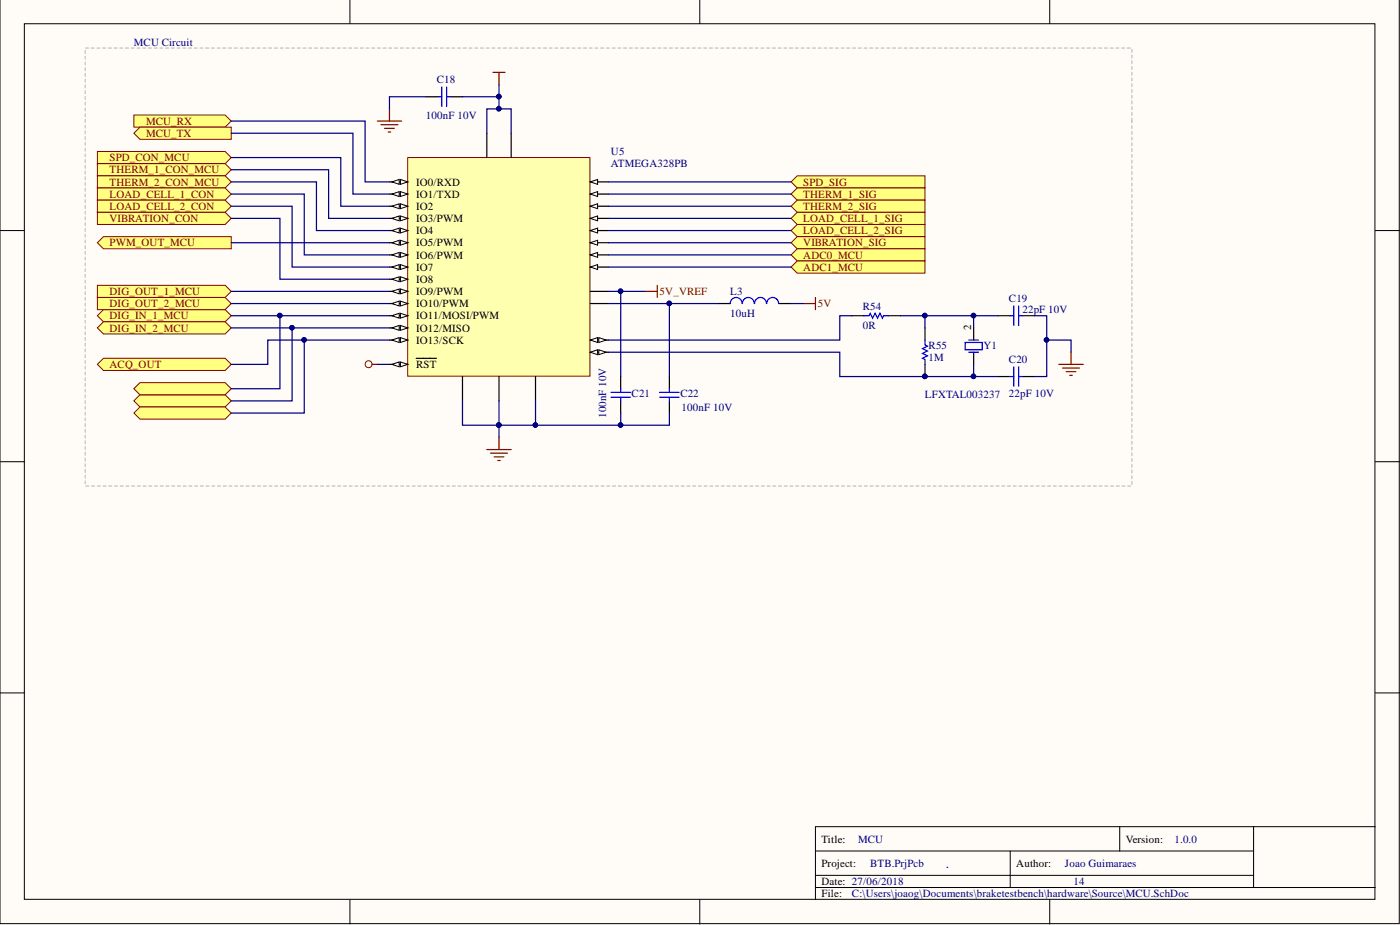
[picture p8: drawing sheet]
<svg xmlns="http://www.w3.org/2000/svg" width="292mm" height="193mm" viewBox="0 0 292 193" stroke-linecap="round" stroke-linejoin="round" font-family="sans-serif">
<defs><g id="words">
<text font-size="2.8" fill="#000080" x="197.3" y="181">.</text>
<g font-size="2.3" fill="#000080">
<text x="27.9" y="9.5">MCU Circuit</text>
<text x="91.2" y="17.4">C18</text>
<text x="88.9" y="24.7">100nF 10V</text>
<text x="127.5" y="32.4">U5</text>
<text x="127.5" y="34.9">ATMEGA328PB</text>
<text x="152.4" y="61.6">L3</text>
<text x="180" y="64.6">R54</text>
<text x="210.5" y="63.1">C19</text>
<text x="213.3" y="65.4">22pF 10V</text>
<text x="152.4" y="66.1">10uH</text>
<text x="180" y="68.7">0R</text>
<text x="193.8" y="72.7">R55</text>
<text x="193.8" y="75.3">1M</text>
<text x="205.2" y="72.7">Y1</text>
<text x="210.5" y="75.8">C20</text>
<text x="131.8" y="82.9">C21</text>
<text x="141.9" y="82.9">C22</text>
<text x="193" y="83.1">LFXTAL003237</text>
<text x="210.5" y="82.9">22pF 10V</text>
<text x="126.5" y="87.2" transform="rotate(-90 126.5 87.2)">100nF 10V</text>
<text x="142.2" y="85.7">100nF 10V</text>
<text x="179" y="175.8">MCU</text>
<text x="245" y="175.8">1.0.0</text>
<text x="181.6" y="180.8">BTB.PrjPcb</text>
<text x="222.2" y="180.8">Joao Guimaraes</text>
<text x="224" y="184.6">14</text>
<text x="177.8" y="187.2">C:\Users\joaog\Documents\braketestbench\hardware\Source\MCU.SchDoc</text>
</g>
<g font-size="2.3" fill="#800000">
<text x="30.5" y="26">MCU_RX</text>
<text x="30.5" y="28.6">MCU_TX</text>
<text x="22.9" y="33.6">SPD_CON_MCU</text>
<text x="22.9" y="36.2">THERM_1_CON_MCU</text>
<text x="22.9" y="38.7">THERM_2_CON_MCU</text>
<text x="22.9" y="41.2">LOAD_CELL_1_CON</text>
<text x="167.6" y="38.7">SPD_SIG</text>
<text x="167.6" y="41.2">THERM_1_SIG</text>
<text x="22.9" y="43.8">LOAD_CELL_2_CON</text>
<text x="22.9" y="46.3">VIBRATION_CON</text>
<text x="167.6" y="43.8">THERM_2_SIG</text>
<text x="167.6" y="46.3">LOAD_CELL_1_SIG</text>
<text x="22.9" y="51.4">PWM_OUT_MCU</text>
<text x="167.6" y="48.9">LOAD_CELL_2_SIG</text>
<text x="167.6" y="51.4">VIBRATION_SIG</text>
<text x="167.6" y="53.9">ADC0_MCU</text>
<text x="167.6" y="56.5">ADC1_MCU</text>
<text x="22.9" y="61.6">DIG_OUT_1_MCU</text>
<text x="22.9" y="64.1">DIG_OUT_2_MCU</text>
<text x="137.6" y="61.6">5V_VREF</text>
<text x="170.6" y="64.1">5V</text>
<text x="22.9" y="66.6">DIG_IN_1_MCU</text>
<text x="22.9" y="69.2">DIG_IN_2_MCU</text>
<text x="22.9" y="76.8">ACQ_OUT</text>
</g>
<g font-size="2.3">
<text x="86.8" y="38.7">IO0/RXD</text>
<text x="86.8" y="41.2">IO1/TXD</text>
<text x="86.8" y="43.8">IO2</text>
<text x="86.8" y="46.3">IO3/PWM</text>
<text x="86.8" y="48.9">IO4</text>
<text x="86.8" y="51.4">IO5/PWM</text>
<text x="86.8" y="53.9">IO6/PWM</text>
<text x="86.8" y="56.5">IO7</text>
<text x="86.8" y="59">IO8</text>
<text x="86.8" y="61.6">IO9/PWM</text>
<text x="86.8" y="64.1">IO10/PWM</text>
<text x="86.8" y="66.6">IO11/MOSI/PWM</text>
<text x="86.8" y="69.2">IO12/MISO</text>
<text x="86.8" y="71.7">IO13/SCK</text>
<text x="202.6" y="68.9" transform="rotate(-90 202.6 68.9)">2</text>
<text x="86.8" y="76.8">RST</text>
<text x="171.4" y="175.8">Title:</text>
<text x="234.9" y="175.8">Version:</text>
<text x="171.4" y="180.8">Project:</text>
<text x="171.4" y="184.6">Date: 27/06/2018</text>
<text x="212" y="180.8">Author:</text>
<text x="171.4" y="187.2">File:</text>
</g>
</g></defs>
<g fill="#fffcf8" stroke="#000" stroke-width=".21">
<path d="M0 -.1h291.9v192.8h-291.9z"/>
<path d="M5.1 5h281.8v182.6h-281.8z"/>
</g>
<g fill="none" stroke="#000" stroke-width=".21">
<path d="M73 0v5M146 0v5M219 0v5M0 48.1h5.1M286.9 48.1h5.1M0 96.3h5.1M286.9 96.3h5.1M0 144.5h5.1M286.9 144.5h5.1M170.1 177.5h91.5M210.8 177.5v7.7M233.6 172.5v5"/>
<path d="M261.6 172.5h-91.5v15.2M286.9 172.5h-25.3v12.7M73 187.7v5.1M146 187.7v5.1M170.1 185.2h116.8M170.1 182.6h91.5M219 187.7v5.1"/>
</g>
<g fill="none" stroke="#800000" stroke-width=".25">
<path d="M102.8 15.1h2.6M104.1 15.1v2.5M78.7 25.3h5.1M79.5 26h3.5M80.2 26.8h2.1M81 27.5h.5M81.3 22.7v2.6M220.9 76h5.1M221.7 76.8h3.5M222.4 77.5h2.1M223.2 78.3h.5M223.5 73.5v2.5"/>
<path d="M101.6 93.8h5.1M102.3 94.5h3.6M103.1 95.3h2M103.9 96.1h.5M104.1 91.2v2.6"/>
</g>
<g fill="#ffff80" stroke="#800000" stroke-width=".21">
<path d="M27.9 24h19.1l1.2 1.3-1.2 1.2h-19.1z" fill-rule="evenodd"/>
<path d="M27.9 27.8l1.3-1.3h19v2.6h-19z" fill-rule="evenodd"/>
<path d="M20.3 31.6h26.7l1.2 1.3-1.2 1.2h-26.7z" fill-rule="evenodd"/>
<path d="M20.3 34.1h26.7l1.2 1.3-1.2 1.3h-26.7z" fill-rule="evenodd"/>
<path d="M20.3 36.7h26.7l1.2 1.2-1.2 1.3h-26.7z" fill-rule="evenodd"/>
<path d="M20.3 39.2h26.7l1.2 1.3-1.2 1.3h-26.7z" fill-rule="evenodd"/>
<path d="M20.3 41.8h26.7l1.2 1.2-1.2 1.3h-26.7z" fill-rule="evenodd"/>
<path d="M20.3 44.3h26.7l1.2 1.3-1.2 1.2h-26.7z" fill-rule="evenodd"/>
<path d="M20.3 65.9l1.3-1.3h25.4l1.2 1.3-1.2 1.2h-25.4z" fill-rule="evenodd"/>
<path d="M20.3 68.4l1.3-1.3h25.4l1.2 1.3-1.2 1.3h-25.4z" fill-rule="evenodd"/>
<path d="M20.3 59.5h26.7l1.2 1.3-1.2 1.3h-26.7z" fill-rule="evenodd"/>
<path d="M20.3 62.1h26.7l1.2 1.2-1.2 1.3h-26.7z" fill-rule="evenodd"/>
<path d="M20.3 50.6l1.3-1.2h26.6v2.5h-26.6z" fill-rule="evenodd"/>
<path d="M20.3 76l1.3-1.3h25.4l1.2 1.3-1.2 1.3h-25.4z" fill-rule="evenodd"/>
<path d="M165.1 37.9l1.2-1.2h26.7v2.5h-26.7z" fill-rule="evenodd"/>
<path d="M165.1 40.5l1.2-1.3h26.7v2.6h-26.7z" fill-rule="evenodd"/>
<path d="M165.1 43l1.2-1.2h26.7v2.5h-26.7z" fill-rule="evenodd"/>
<path d="M165.1 48.1l1.2-1.3h26.7v2.6h-26.7z" fill-rule="evenodd"/>
<path d="M165.1 45.6l1.2-1.3h26.7v2.5h-26.7z" fill-rule="evenodd"/>
<path d="M165.1 50.6l1.2-1.2h26.7v2.5h-26.7z" fill-rule="evenodd"/>
<path d="M27.9 83.6l1.3-1.2h17.8l1.2 1.2-1.2 1.3h-17.8z" fill-rule="evenodd"/>
<path d="M27.9 86.2l1.3-1.3h17.8l1.2 1.3-1.2 1.2h-17.8z" fill-rule="evenodd"/>
</g>
<path d="M137.1 59.5v2.6M77.7 76h1M134.6 60.8h2.5" fill="none" stroke="#800000" stroke-width=".25"/>
<path d="M236.2 25.3v-15.3h-218.4v91.4h218.4v-76.1" fill="none" stroke="#c0c0c0" stroke-width=".25" stroke-dasharray=".6 .6"/>
<circle cx="76.9" cy="76" r=".72" fill="none" stroke="#800000" stroke-width=".21"/>
<g fill="#ffff80" stroke="#800000" stroke-width=".21">
<path d="M165.1 53.2l1.2-1.3h26.7v2.5h-26.7z" fill-rule="evenodd"/>
<path d="M165.1 55.7l1.2-1.3h26.7v2.6h-26.7z" fill-rule="evenodd"/>
</g>
<path d="M167.6 63.3h2.5M170.1 62.1v2.5" fill="none" stroke="#800000" stroke-width=".25"/>
<g fill="none" stroke="#000" stroke-width=".25">
<path d="M88.9 20.2h2.5M94 20.2h2.5M129.5 78.6v2.5M139.7 78.6v2.5M149.8 63.3h2.6M162.5 63.3h2.6M193 68.4v2.5M193 76v2.6M203.1 68.4v2.5M203.1 73.5v2.5M208.2 78.6h2.6M208.2 65.9h2.6"/>
<path d="M213.3 78.6h2.5M213.3 65.9h2.5M129.5 83.6v2.6M139.7 83.6v2.6"/>
</g>
<g fill="none" stroke="#00f" stroke-width=".25">
<path d="M92.2 18.2v4M93.2 18.2v4M91.4 20.2h.8M93.2 20.2h.8M154.8 63.3a1.23 1.23 0 0 0-1.2-1.2 1.23 1.23 0 0 0-1.2 1.2M157.4 63.3a1.23 1.23 0 0 0-1.3-1.2 1.23 1.23 0 0 0-1.2 1.2M159.9 63.3a1.23 1.23 0 0 0-1.2-1.2 1.23 1.23 0 0 0-1.3 1.2M162.4 63.3a1.23 1.23 0 0 0-1.2-1.2 1.23 1.23 0 0 0-1.2 1.2M193 70.9v1.1l.5 .2-1 .5 1 .5-1 .5 1 .5-1 .5 .5 .3v1M201.4 71.4h3.5v1.6h-3.5zM202.1 70.9h2.1M202.1 73.5h2.1"/>
<path d="M210.8 78.6h.7M210.8 65.9h.7M211.5 63.8v4.1M211.5 76.5v4.1M212.5 63.8v4.1M212.5 76.5v4.1M212.5 78.6h.8M212.5 65.9h.8M127.5 81.9h4M127.5 82.9h4M129.5 81.1v.8M129.5 82.9v.7"/>
<path d="M137.6 81.9h4.1M137.6 82.9h4.1M139.7 81.1v.8M139.7 82.9v.7"/>
</g>
<circle cx="193" cy="78.5" r=".47" fill="#000080" stroke="#000080" stroke-width=".21"/>
<path d="M27.9 81.1l1.3-1.3h17.8l1.2 1.3-1.2 1.3h-17.8z" fill-rule="evenodd" fill="#ffff80" stroke="#800000" stroke-width=".21"/>
<path d="M85.1 32.9h38v45.6h-38z" fill="#ffffb0" stroke="#800000" stroke-width=".21"/>
<path d="M81.3 37.9h3.8" fill="none" stroke="#000" stroke-width=".25"/>
<path d="M83.5 37.4l1.6 .5-1.6 .6z" fill="#fffcf8"/>
<path d="M83.5 37.4l1.6 .5-1.6 .6z" fill="none" stroke="#000" stroke-width=".21"/>
<path d="M81.8 37.9l1.5-.5v1.1z" fill="#fffcf8"/>
<path d="M81.8 37.9l1.5-.5v1.1z" fill="none" stroke="#000" stroke-width=".21"/>
<path d="M81.3 40.5h3.8" fill="none" stroke="#000" stroke-width=".25"/>
<path d="M83.5 40l1.6 .5-1.6 .5z" fill="#fffcf8"/>
<path d="M83.5 40l1.6 .5-1.6 .5z" fill="none" stroke="#000" stroke-width=".21"/>
<path d="M81.8 40.5l1.5-.5v1z" fill="#fffcf8"/>
<path d="M81.8 40.5l1.5-.5v1z" fill="none" stroke="#000" stroke-width=".21"/>
<path d="M81.3 43h3.8" fill="none" stroke="#000" stroke-width=".25"/>
<path d="M83.5 42.5l1.6 .5-1.6 .5z" fill="#fffcf8"/>
<path d="M83.5 42.5l1.6 .5-1.6 .5z" fill="none" stroke="#000" stroke-width=".21"/>
<path d="M81.8 43l1.5-.5v1z" fill="#fffcf8"/>
<path d="M81.8 43l1.5-.5v1z" fill="none" stroke="#000" stroke-width=".21"/>
<path d="M81.3 45.6h3.8" fill="none" stroke="#000" stroke-width=".25"/>
<path d="M83.5 45.1l1.6 .5-1.6 .5z" fill="#fffcf8"/>
<path d="M83.5 45.1l1.6 .5-1.6 .5z" fill="none" stroke="#000" stroke-width=".21"/>
<path d="M81.8 45.6l1.5-.5v1z" fill="#fffcf8"/>
<path d="M81.8 45.6l1.5-.5v1z" fill="none" stroke="#000" stroke-width=".21"/>
<path d="M81.3 48.1h3.8" fill="none" stroke="#000" stroke-width=".25"/>
<path d="M83.5 47.6l1.6 .5-1.6 .5z" fill="#fffcf8"/>
<path d="M83.5 47.6l1.6 .5-1.6 .5z" fill="none" stroke="#000" stroke-width=".21"/>
<path d="M81.8 48.1l1.5-.5v1z" fill="#fffcf8"/>
<path d="M81.8 48.1l1.5-.5v1z" fill="none" stroke="#000" stroke-width=".21"/>
<path d="M101.6 27.8v5.1M96.5 78.6v5M123.2 70.9h3.8" fill="none" stroke="#000" stroke-width=".25"/>
<path d="M123.2 70.9l1.5-.5v1z" fill="#fffcf8"/>
<path d="M123.2 70.9l1.5-.5v1z" fill="none" stroke="#000" stroke-width=".21"/>
<path d="M124.9 70.4l1.6 .5-1.6 .5z" fill="#fffcf8"/>
<path d="M124.9 70.4l1.6 .5-1.6 .5z" fill="none" stroke="#000" stroke-width=".21"/>
<path d="M123.2 73.5h3.8" fill="none" stroke="#000" stroke-width=".25"/>
<path d="M123.2 73.5l1.5-.5v1z" fill="#fffcf8"/>
<path d="M123.2 73.5l1.5-.5v1z" fill="none" stroke="#000" stroke-width=".21"/>
<path d="M124.9 73l1.6 .5-1.6 .5z" fill="#fffcf8"/>
<path d="M124.9 73l1.6 .5-1.6 .5z" fill="none" stroke="#000" stroke-width=".21"/>
<path d="M81.3 50.6h3.8" fill="none" stroke="#000" stroke-width=".25"/>
<path d="M83.5 50.1l1.6 .5-1.6 .5z" fill="#fffcf8"/>
<path d="M83.5 50.1l1.6 .5-1.6 .5z" fill="none" stroke="#000" stroke-width=".21"/>
<path d="M81.8 50.6l1.5-.5v1z" fill="#fffcf8"/>
<path d="M81.8 50.6l1.5-.5v1z" fill="none" stroke="#000" stroke-width=".21"/>
<path d="M81.3 53.2h3.8" fill="none" stroke="#000" stroke-width=".25"/>
<path d="M83.5 52.7l1.6 .5-1.6 .5z" fill="#fffcf8"/>
<path d="M83.5 52.7l1.6 .5-1.6 .5z" fill="none" stroke="#000" stroke-width=".21"/>
<path d="M81.8 53.2l1.5-.5v1z" fill="#fffcf8"/>
<path d="M81.8 53.2l1.5-.5v1z" fill="none" stroke="#000" stroke-width=".21"/>
<path d="M81.3 55.7h3.8" fill="none" stroke="#000" stroke-width=".25"/>
<path d="M83.5 55.2l1.6 .5-1.6 .5z" fill="#fffcf8"/>
<path d="M83.5 55.2l1.6 .5-1.6 .5z" fill="none" stroke="#000" stroke-width=".21"/>
<path d="M81.8 55.7l1.5-.5v1z" fill="#fffcf8"/>
<path d="M81.8 55.7l1.5-.5v1z" fill="none" stroke="#000" stroke-width=".21"/>
<path d="M81.3 58.3h3.8" fill="none" stroke="#000" stroke-width=".25"/>
<path d="M83.5 57.7l1.6 .6-1.6 .5z" fill="#fffcf8"/>
<path d="M83.5 57.7l1.6 .6-1.6 .5z" fill="none" stroke="#000" stroke-width=".21"/>
<path d="M81.8 58.3l1.5-.6v1.1z" fill="#fffcf8"/>
<path d="M81.8 58.3l1.5-.6v1.1z" fill="none" stroke="#000" stroke-width=".21"/>
<path d="M81.3 60.8h3.8" fill="none" stroke="#000" stroke-width=".25"/>
<path d="M83.5 60.3l1.6 .5-1.6 .5z" fill="#fffcf8"/>
<path d="M83.5 60.3l1.6 .5-1.6 .5z" fill="none" stroke="#000" stroke-width=".21"/>
<path d="M81.8 60.8l1.5-.5v1z" fill="#fffcf8"/>
<path d="M81.8 60.8l1.5-.5v1z" fill="none" stroke="#000" stroke-width=".21"/>
<path d="M81.3 63.3h3.8" fill="none" stroke="#000" stroke-width=".25"/>
<path d="M83.5 62.8l1.6 .5-1.6 .5z" fill="#fffcf8"/>
<path d="M83.5 62.8l1.6 .5-1.6 .5z" fill="none" stroke="#000" stroke-width=".21"/>
<path d="M81.8 63.3l1.5-.5v1z" fill="#fffcf8"/>
<path d="M81.8 63.3l1.5-.5v1z" fill="none" stroke="#000" stroke-width=".21"/>
<path d="M81.3 65.9h3.8" fill="none" stroke="#000" stroke-width=".25"/>
<path d="M83.5 65.4l1.6 .5-1.6 .5z" fill="#fffcf8"/>
<path d="M83.5 65.4l1.6 .5-1.6 .5z" fill="none" stroke="#000" stroke-width=".21"/>
<path d="M81.8 65.9l1.5-.5v1z" fill="#fffcf8"/>
<path d="M81.8 65.9l1.5-.5v1z" fill="none" stroke="#000" stroke-width=".21"/>
<path d="M81.3 68.4h3.8" fill="none" stroke="#000" stroke-width=".25"/>
<path d="M83.5 67.9l1.6 .5-1.6 .5z" fill="#fffcf8"/>
<path d="M83.5 67.9l1.6 .5-1.6 .5z" fill="none" stroke="#000" stroke-width=".21"/>
<path d="M81.8 68.4l1.5-.5v1z" fill="#fffcf8"/>
<path d="M81.8 68.4l1.5-.5v1z" fill="none" stroke="#000" stroke-width=".21"/>
<path d="M81.3 70.9h3.8" fill="none" stroke="#000" stroke-width=".25"/>
<path d="M83.5 70.4l1.6 .5-1.6 .5z" fill="#fffcf8"/>
<path d="M83.5 70.4l1.6 .5-1.6 .5z" fill="none" stroke="#000" stroke-width=".21"/>
<path d="M81.8 70.9l1.5-.5v1z" fill="#fffcf8"/>
<path d="M81.8 70.9l1.5-.5v1z" fill="none" stroke="#000" stroke-width=".21"/>
<path d="M123.2 37.9h3.8M123.2 63.3h3.8M123.2 60.8h3.8" fill="none" stroke="#000" stroke-width=".25"/>
<path d="M123.2 37.9l1.5-.5v1.1z" fill="#fffcf8"/>
<path d="M123.2 37.9l1.5-.5v1.1z" fill="none" stroke="#000" stroke-width=".21"/>
<path d="M123.2 40.5h3.8" fill="none" stroke="#000" stroke-width=".25"/>
<path d="M123.2 40.5l1.5-.5v1z" fill="#fffcf8"/>
<path d="M123.2 40.5l1.5-.5v1z" fill="none" stroke="#000" stroke-width=".21"/>
<path d="M123.2 43h3.8" fill="none" stroke="#000" stroke-width=".25"/>
<path d="M123.2 43l1.5-.5v1z" fill="#fffcf8"/>
<path d="M123.2 43l1.5-.5v1z" fill="none" stroke="#000" stroke-width=".21"/>
<path d="M123.2 45.6h3.8" fill="none" stroke="#000" stroke-width=".25"/>
<path d="M123.2 45.6l1.5-.5v1z" fill="#fffcf8"/>
<path d="M123.2 45.6l1.5-.5v1z" fill="none" stroke="#000" stroke-width=".21"/>
<path d="M123.2 48.1h3.8" fill="none" stroke="#000" stroke-width=".25"/>
<path d="M123.2 48.1l1.5-.5v1z" fill="#fffcf8"/>
<path d="M123.2 48.1l1.5-.5v1z" fill="none" stroke="#000" stroke-width=".21"/>
<path d="M123.2 50.6h3.8" fill="none" stroke="#000" stroke-width=".25"/>
<path d="M123.2 50.6l1.5-.5v1z" fill="#fffcf8"/>
<path d="M123.2 50.6l1.5-.5v1z" fill="none" stroke="#000" stroke-width=".21"/>
<path d="M81.3 76h3.8M104.1 78.6v5" fill="none" stroke="#000" stroke-width=".25"/>
<path d="M83.5 75.5l1.6 .5-1.6 .5z" fill="#fffcf8"/>
<path d="M83.5 75.5l1.6 .5-1.6 .5z" fill="none" stroke="#000" stroke-width=".21"/>
<path d="M81.8 76l1.5-.5v1z" fill="#fffcf8"/>
<path d="M81.8 76l1.5-.5v1z" fill="none" stroke="#000" stroke-width=".21"/>
<path d="M106.7 27.8v5.1M123.2 53.2h3.8M86.8 74.7h4.3M111.7 78.6v5" fill="none" stroke="#000" stroke-width=".25"/>
<path d="M123.2 53.2l1.5-.5v1z" fill="#fffcf8"/>
<path d="M123.2 53.2l1.5-.5v1z" fill="none" stroke="#000" stroke-width=".21"/>
<path d="M123.2 55.7h3.8" fill="none" stroke="#000" stroke-width=".25"/>
<path d="M123.2 55.7l1.5-.5v1z" fill="#fffcf8"/>
<path d="M123.2 55.7l1.5-.5v1z" fill="none" stroke="#000" stroke-width=".21"/>
<path d="M177.8 65.9h2.5M185.4 65.9h2.5" fill="none" stroke="#000" stroke-width=".25"/>
<path d="M180.3 65.9h1l.3-.5 .5 1 .5-1 .5 1 .5-1 .5 1 .3-.5h1" fill="none" stroke="#00f" stroke-width=".25"/>
<g fill="none" stroke="#000080" stroke-width=".25">
<path d="M104.1 17.6v5.1h-2.5v5.1M48.2 25.3h28v12.6h5.1M48.2 27.8h25.4v12.7h7.7M48.2 32.9h22.9v10.1h10.2M48.2 35.4h20.4v10.2h12.7M48.2 37.9h17.8v10.2h15.3M88.9 20.2h-7.6v2.5M96.5 20.2h7.6M104.1 22.7h2.6v5.1M127 37.9h38.1M48.2 40.5h15.3v12.7h17.8M48.2 43h12.7v12.7h20.4"/>
<path d="M48.2 45.6h10.2v12.7h22.9M48.2 50.6h33.1M127 40.5h38.1M127 43h38.1M127 45.6h38.1M127 48.1h38.1M127 50.6h38.1M127 53.2h38.1M127 55.7h38.1M48.2 65.9h10.2v15.2h-10.2M48.2 68.4h12.7v15.2h-12.7M48.2 63.3h33.1"/>
<path d="M48.2 60.8h33.1M58.4 65.9h22.9M60.9 68.4h20.4M63.5 70.9v15.3h-15.3M78.7 76h2.6M81.3 70.9h-25.4v5.1h-7.7M127 63.3h12.7v15.3M127 60.8h7.6M127 73.5h48.2v5.1h27.9M129.5 60.8v17.8M139.7 63.3h10.1M165.1 63.3h2.5"/>
<path d="M177.8 65.9h-2.6v5h-48.2M187.9 65.9h5.1M203.1 76v2.6h5.1M203.1 65.9v2.5M208.2 65.9h-15.2v2.5M215.8 65.9h2.6v5h5.1v2.6M218.4 70.9v7.7h-2.6M96.5 83.6v5.1h33v-2.5M104.1 83.6v7.6M111.7 83.6v5.1M139.7 86.2v2.5h-10.2"/>
</g>
<g fill="#000080" stroke="#000080" stroke-width=".21">
<circle cx="104.1" cy="22.7" r=".47"/>
<circle cx="63.4" cy="70.9" r=".47"/>
<circle cx="218.3" cy="70.9" r=".47"/>
<circle cx="111.7" cy="88.7" r=".47"/>
<circle cx="104.1" cy="20.1" r=".47"/>
<circle cx="129.5" cy="60.8" r=".47"/>
<circle cx="139.6" cy="63.3" r=".47"/>
<circle cx="129.5" cy="88.7" r=".47"/>
<circle cx="203.1" cy="65.8" r=".47"/>
<circle cx="104.1" cy="88.7" r=".47"/>
<circle cx="58.4" cy="65.8" r=".47"/>
<circle cx="60.9" cy="68.4" r=".47"/>
<circle cx="193" cy="65.8" r=".47"/>
<circle cx="203.1" cy="78.5" r=".47"/>
<circle cx="193" cy="78.5" r=".47"/>
</g>
<use href="#words"/>
</svg>
